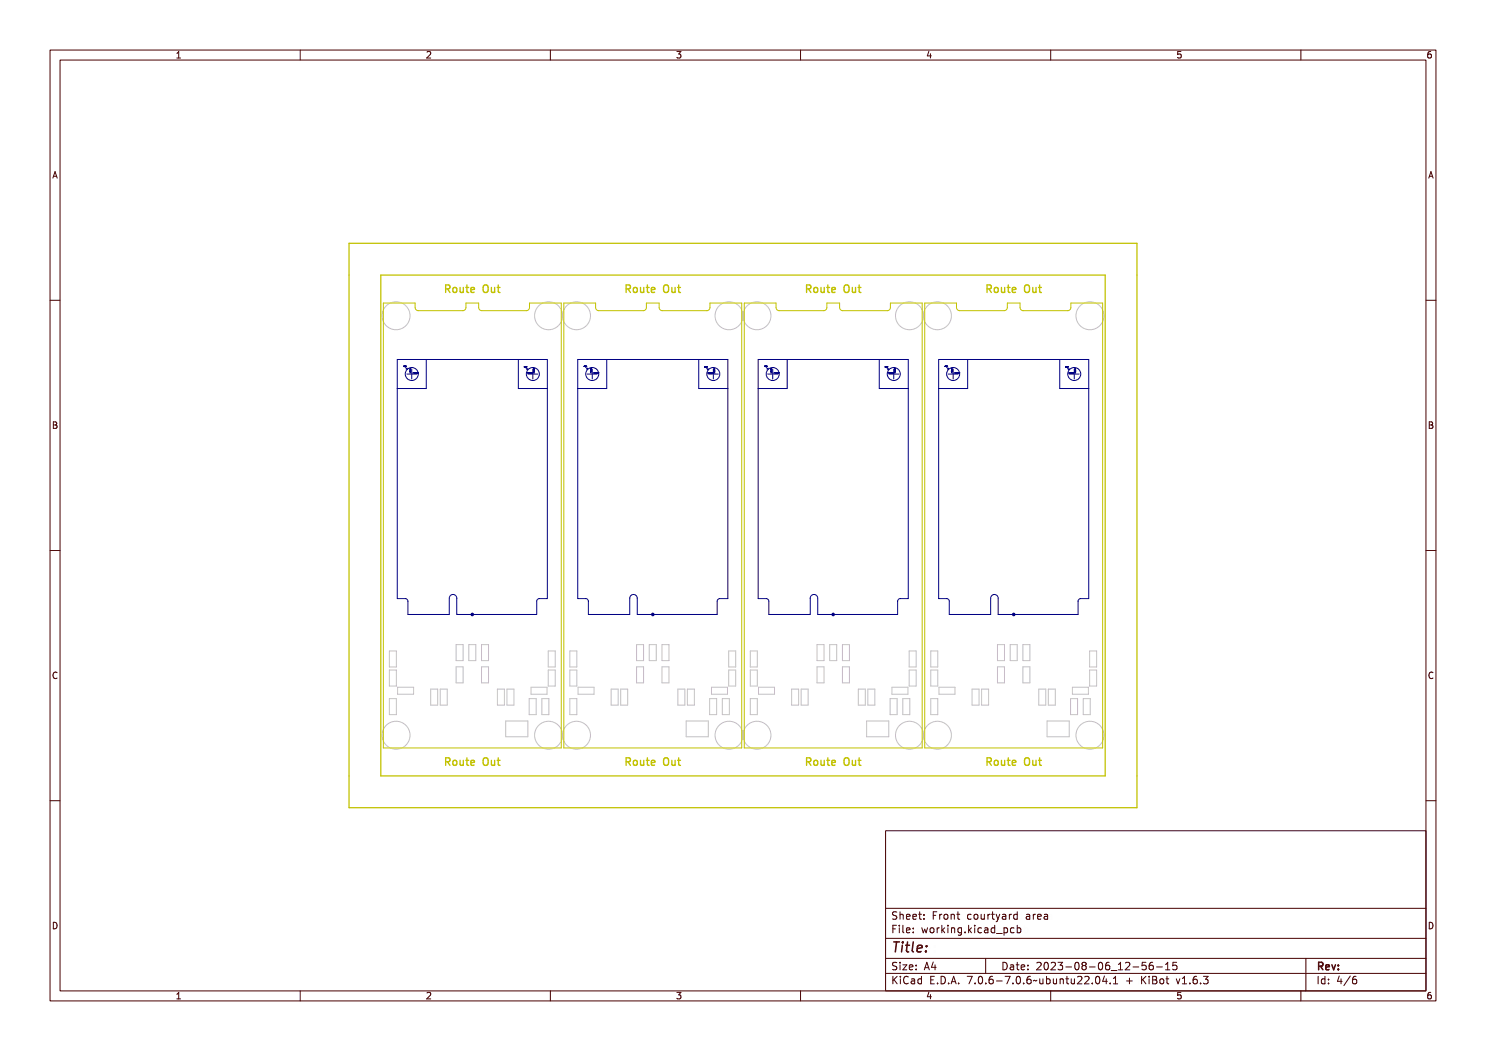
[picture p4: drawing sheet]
<svg xmlns="http://www.w3.org/2000/svg" width="297mm" height="210mm" viewBox="0 0 297 210" stroke-linecap="round" stroke-linejoin="round" font-family="sans-serif">
<defs><g id="words">
<text font-size="2.7" fill="#480000" x="178" y="190.3">Title:</text>
<g font-size="2" fill="#c2c200">
<text x="88.9" y="58.5">Route Out</text>
<text x="125" y="58.5">Route Out</text>
<text x="161.1" y="58.5">Route Out</text>
<text x="197.1" y="58.5">Route Out</text>
<text x="88.9" y="153">Route Out</text>
<text x="125" y="153">Route Out</text>
<text x="161.1" y="153">Route Out</text>
<text x="197.1" y="153">Route Out</text>
</g>
<g font-size="2" fill="#480000">
<text x="178" y="183.7">Sheet: Front courtyard area</text>
<text x="178" y="186.5">File: working.kicad_pcb</text>
<text x="178" y="193.9">Size: A4</text>
<text x="178" y="196.6">KiCad E.D.A. 7.0.6-7.0.6~ubuntu22.04.1 + KiBot v1.6.3</text>
<text x="200" y="193.9">Date: 2023-08-06_12-56-15</text>
<text x="263" y="196.6">Id: 4/6</text>
<text x="263" y="193.9">Rev:</text>
</g>
<g font-size="1.7" fill="#480000">
<text x="35" y="11.7">1</text>
<text x="85" y="11.7">2</text>
<text x="135" y="11.7">3</text>
<text x="185" y="11.7">4</text>
<text x="235" y="11.7">5</text>
<text x="285" y="11.7">6</text>
<text x="10.5" y="35.7">A</text>
<text x="285.5" y="35.7">A</text>
<text x="10.5" y="85.6">B</text>
<text x="285.5" y="85.6">B</text>
<text x="10.5" y="135.7">C</text>
<text x="285.5" y="135.7">C</text>
<text x="10.5" y="185.6">D</text>
<text x="285.5" y="185.6">D</text>
<text x="35" y="199.7">1</text>
<text x="85" y="199.7">2</text>
<text x="135" y="199.7">3</text>
<text x="185" y="199.7">4</text>
<text x="235" y="199.7">5</text>
<text x="285" y="199.7">6</text>
</g>
</g></defs>
<g fill="none" stroke="#c2c2c2" stroke-width=".2">
<path d="M77.8 139.6h1.4v3.2h-1.4zM77.8 133.9h1.4v3.2h-1.4zM77.8 130.1h1.4v3.2h-1.4zM79.5 137.3h3.2v1.4h-3.2zM86.1 137.7h1.4v3.2h-1.4zM88 137.7h1.4v3.2h-1.4zM91.2 128.8h1.4v3.2h-1.4zM91.2 133.2h1.4v3.2h-1.4zM93.7 128.8h1.4v3.2h-1.4zM96.2 128.8h1.4v3.2h-1.4zM96.2 133.2h1.4v3.2h-1.4zM99.4 137.7h1.4v3.2h-1.4z"/>
<path d="M101.3 137.7h1.4v3.2h-1.4zM105.8 139.6h1.4v3.2h-1.4zM106.1 137.3h3.2v1.4h-3.2zM108.3 139.6h1.4v3.2h-1.4zM109.6 130.1h1.4v3.2h-1.4zM109.6 133.9h1.4v3.2h-1.4zM113.9 139.6h1.4v3.2h-1.4zM113.9 133.9h1.4v3.2h-1.4zM113.9 130.1h1.4v3.2h-1.4zM115.5 137.3h3.2v1.4h-3.2zM122.1 137.7h1.4v3.2h-1.4zM124.1 137.7h1.4v3.2h-1.4z"/>
<path d="M127.2 128.8h1.4v3.2h-1.4zM127.2 133.2h1.4v3.2h-1.4zM129.8 128.8h1.4v3.2h-1.4zM132.3 128.8h1.4v3.2h-1.4zM132.3 133.2h1.4v3.2h-1.4zM135.5 137.7h1.4v3.2h-1.4zM137.4 137.7h1.4v3.2h-1.4zM141.8 139.6h1.4v3.2h-1.4zM142.2 137.3h3.2v1.4h-3.2zM144.4 139.6h1.4v3.2h-1.4zM145.6 133.9h1.4v3.2h-1.4zM145.6 130.1h1.4v3.2h-1.4z"/>
<path d="M150 139.6h1.4v3.2h-1.4zM150 130.1h1.4v3.2h-1.4zM150 133.9h1.4v3.2h-1.4zM151.6 137.3h3.2v1.4h-3.2zM158.2 137.7h1.4v3.2h-1.4zM160.1 137.7h1.4v3.2h-1.4zM163.3 128.8h1.4v3.2h-1.4zM163.3 133.2h1.4v3.2h-1.4zM165.8 128.8h1.4v3.2h-1.4zM168.4 128.8h1.4v3.2h-1.4zM168.4 133.2h1.4v3.2h-1.4zM171.6 137.7h1.4v3.2h-1.4z"/>
<path d="M173.5 137.7h1.4v3.2h-1.4zM177.9 139.6h1.4v3.2h-1.4zM178.3 137.3h3.2v1.4h-3.2zM180.4 139.6h1.4v3.2h-1.4zM181.7 133.9h1.4v3.2h-1.4zM181.7 130.1h1.4v3.2h-1.4zM186 139.6h1.4v3.2h-1.4zM186 133.9h1.4v3.2h-1.4zM186 130.1h1.4v3.2h-1.4zM187.7 137.3h3.2v1.4h-3.2zM194.3 137.7h1.4v3.2h-1.4zM196.2 137.7h1.4v3.2h-1.4z"/>
<path d="M199.4 128.8h1.4v3.2h-1.4zM199.4 133.2h1.4v3.2h-1.4zM201.9 128.8h1.4v3.2h-1.4zM204.4 128.8h1.4v3.2h-1.4zM204.4 133.2h1.4v3.2h-1.4zM207.6 137.7h1.4v3.2h-1.4zM209.5 137.7h1.4v3.2h-1.4zM214 139.6h1.4v3.2h-1.4zM214.3 137.3h3.2v1.4h-3.2zM216.5 139.6h1.4v3.2h-1.4zM217.8 133.9h1.4v3.2h-1.4zM217.8 130.1h1.4v3.2h-1.4z"/>
<path d="M101.1 144.1h4.4v3.1h-4.4zM137.1 144.1h4.5v3.1h-4.5zM173.2 144.1h4.4v3.1h-4.4zM209.3 144.1h4.4v3.1h-4.4z"/>
<circle cx="79.2" cy="63.1" r="2.79"/>
<circle cx="109.6" cy="63.1" r="2.79"/>
<circle cx="115.2" cy="63.1" r="2.79"/>
<circle cx="145.7" cy="63.1" r="2.79"/>
<circle cx="151.3" cy="63.1" r="2.79"/>
<circle cx="181.8" cy="63.1" r="2.79"/>
<circle cx="187.4" cy="63.1" r="2.79"/>
<circle cx="217.8" cy="63.1" r="2.79"/>
<circle cx="79.2" cy="146.9" r="2.79"/>
<circle cx="109.6" cy="146.9" r="2.79"/>
<circle cx="115.2" cy="146.9" r="2.79"/>
<circle cx="145.7" cy="146.9" r="2.79"/>
<circle cx="151.3" cy="146.9" r="2.79"/>
<circle cx="181.8" cy="146.9" r="2.79"/>
<circle cx="187.4" cy="146.9" r="2.79"/>
<circle cx="217.8" cy="146.9" r="2.79"/>
</g>
<path d="M76.6 60.6h6.4v.8a.63 .63 0 0 0 .6 .7h8.9a.63 .63 0 0 0 .6-.7v-.8h2.6v.8a.63 .63 0 0 0 .6 .7h8.9a.63 .63 0 0 0 .6-.7v-.8h6.4v88.9h-35.6zM112.7 60.6h6.3v.8a.63 .63 0 0 0 .7 .7h8.9a.63 .63 0 0 0 .6-.7v-.8h2.5v.8a.63 .63 0 0 0 .7 .7h8.9a.63 .63 0 0 0 .6-.7v-.8h6.3v88.9h-35.5zM148.8 60.6h6.3v.8a.63 .63 0 0 0 .6 .7h8.9a.63 .63 0 0 0 .7-.7v-.8h2.5v.8a.63 .63 0 0 0 .6 .7h8.9a.63 .63 0 0 0 .7-.7v-.8h6.3v88.9h-35.5zM184.8 60.6h6.4v.8a.64 .64 0 0 0 .6 .7h8.9a.63 .63 0 0 0 .6-.7v-.8h2.6v.8a.64 .64 0 0 0 .6 .7h8.9a.63 .63 0 0 0 .6-.7v-.8h6.4v88.9h-35.6z" fill="none" stroke="#c2c200" stroke-width=".2"/>
<path d="M69.8 48.6h157.4v112.8h-157.4zM76.1 55h144.8v100h-144.8z" fill="none" stroke="#c2c200" stroke-width=".25"/>
<g fill="none" stroke="#c2c200" stroke-width=".27">
<path d="M89.1 57a.74 .74 0 0 1 .9 .3v.3l-.3 .2 .5 .7h-.3l-.2-.5-.2-.1h-.2v.6h-.2zM89.3 57.2h.2a.26 .26 0 0 1 .3 .3 .26 .26 0 0 1-.3 .2h-.2zM90.6 57.7v-.1a.4 .4 0 0 1 .4 .4 .4 .4 0 0 1-.4 .4l-.1-.3zM91.6 57.4h.1l.1 .8 .2 .2 .2-.2v-.8h.2v1.1h-.2v-.1a.36 .36 0 0 1-.4 .1 .36 .36 0 0 1-.2-.4zM93 57.1h.2v.3h.4v.2h-.4v.7l.4 .1v.1h-.4l-.2-.2v-.7h-.3v-.2h.3zM94.1 57.5a.49 .49 0 0 1 .6-.1 .49 .49 0 0 1 .2 .6h-.8a.42 .42 0 0 0 .3 .4 .42 .42 0 0 0 .4-.1 .48 .48 0 0 1-.4 .3 .48 .48 0 0 1-.4-.3zM94.2 57.6h.3l.2 .3h-.6zM96.6 57.1a.54 .54 0 0 1 .6 .1 .54 .54 0 0 1 .1 .6 .54 .54 0 0 1-.5 .7 .54 .54 0 0 1-.5-.7zM96.7 57.2a.57 .57 0 0 1 .4 .9l-.1 .2a.57 .57 0 0 1-.4-.9zM97.6 57.4h.2v.8l.2 .2 .3-.2v-.8h.2v1.1h-.2v-.1a.36 .36 0 0 1-.5 .1 .36 .36 0 0 1-.2-.4zM99.1 57.1h.2v.3h.4v.2h-.4v.7l.4 .1v.1h-.4l-.2-.2v-.7h-.3v-.2h.3zM125.2 57a.74 .74 0 0 1 .8 .3v.3l-.2 .2 .4 .7h-.2l-.2-.5-.3-.1h-.1v.6h-.2z"/>
<path d="M125.4 57.2h.2a.26 .26 0 0 1 .3 .3 .26 .26 0 0 1-.3 .2h-.2zM126.6 57.7l.1-.1a.4 .4 0 0 1 .4 .4 .4 .4 0 0 1-.4 .4l-.1-.3zM127.6 57.4h.2v.8l.2 .2 .3-.2v-.8h.2v1.1h-.2v-.1a.36 .36 0 0 1-.5 .1 .36 .36 0 0 1-.2-.4zM129.1 57.1h.2v.3h.4v.2h-.4v.7l.4 .1v.1h-.4l-.2-.2v-.7h-.3v-.2h.3zM130.1 57.5a.49 .49 0 0 1 .6-.1 .49 .49 0 0 1 .3 .6h-.8a.42 .42 0 0 0 .2 .4 .42 .42 0 0 0 .5-.1 .48 .48 0 0 1-.4 .3 .48 .48 0 0 1-.5-.3zM130.3 57.6h.3l.2 .3h-.6zM132.6 57.1a.54 .54 0 0 1 .6 .1 .54 .54 0 0 1 .2 .6 .54 .54 0 0 1-.5 .7 .54 .54 0 0 1-.5-.7zM132.8 57.2a.57 .57 0 0 1 .3 .9l-.1 .2a.57 .57 0 0 1-.4-.9zM133.7 57.4h.2v.8l.2 .2 .2-.2 .1-.8h.1v1.1h-.1v-.1a.36 .36 0 0 1-.5 .1 .36 .36 0 0 1-.2-.4zM135.1 57.1h.2v.3h.4v.2h-.4v.7l.4 .1v.1h-.4l-.1-.2-.1-.7h-.3v-.2h.3zM161.2 57a.74 .74 0 0 1 .9 .3v.3l-.3 .2 .5 .7h-.2l-.3-.5-.2-.1h-.2v.6h-.2zM161.4 57.2h.2a.26 .26 0 0 1 .3 .3 .26 .26 0 0 1-.3 .2h-.2z"/>
<path d="M162.7 57.7l.1-.1a.4 .4 0 0 1 .4 .4 .4 .4 0 0 1-.4 .4l-.2-.3zM163.7 57.4h.2v.8l.2 .2 .2-.2 .1-.8h.1v1.1h-.1v-.1a.36 .36 0 0 1-.5 .1 .36 .36 0 0 1-.2-.4zM165.1 57.1h.2v.3h.4v.2h-.4v.7l.4 .1v.1h-.4l-.1-.2-.1-.7h-.3v-.2h.3zM166.2 57.5a.49 .49 0 0 1 .6-.1 .49 .49 0 0 1 .2 .6h-.8a.42 .42 0 0 0 .3 .4 .42 .42 0 0 0 .5-.1 .48 .48 0 0 1-.5 .3 .48 .48 0 0 1-.4-.3zM166.3 57.6h.4l.1 .3h-.6zM168.7 57.1a.54 .54 0 0 1 .6 .1 .54 .54 0 0 1 .2 .6 .54 .54 0 0 1-.5 .7 .54 .54 0 0 1-.5-.7zM168.8 57.2a.57 .57 0 0 1 .4 .9l-.1 .2a.57 .57 0 0 1-.4-.9zM169.8 57.4h.1l.1 .8 .2 .2 .2-.2v-.8h.2v1.1h-.2v-.1a.36 .36 0 0 1-.4 .1 .36 .36 0 0 1-.2-.4zM171.2 57.1h.2v.3h.4v.2h-.4v.7l.4 .1v.1h-.4l-.2-.2v-.7h-.3v-.2h.3zM197.3 57a.74 .74 0 0 1 .9 .3v.3l-.3 .2 .5 .7h-.3l-.2-.5-.2-.1h-.2v.6h-.2zM197.5 57.2h.2a.26 .26 0 0 1 .3 .3 .26 .26 0 0 1-.3 .2h-.2zM198.8 57.7v-.1a.4 .4 0 0 1 .4 .4 .4 .4 0 0 1-.4 .4l-.1-.3z"/>
<path d="M199.8 57.4h.1l.1 .8 .2 .2 .2-.2v-.8h.2v1.1h-.2v-.1a.36 .36 0 0 1-.4 .1 .36 .36 0 0 1-.2-.4zM201.2 57.1h.2v.3h.4v.2h-.4v.7l.4 .1v.1h-.4l-.2-.2v-.7h-.3v-.2h.3zM202.3 57.5a.49 .49 0 0 1 .6-.1 .49 .49 0 0 1 .2 .6h-.8a.42 .42 0 0 0 .3 .4 .42 .42 0 0 0 .4-.1 .48 .48 0 0 1-.4 .3 .48 .48 0 0 1-.4-.3zM202.4 57.6h.3l.2 .3h-.6zM204.8 57.1a.54 .54 0 0 1 .6 .1 .54 .54 0 0 1 .1 .6 .54 .54 0 0 1-.5 .7 .54 .54 0 0 1-.5-.7zM204.9 57.2a.57 .57 0 0 1 .4 .9l-.1 .2a.57 .57 0 0 1-.4-.9zM205.8 57.4h.2v.8l.2 .2 .3-.2v-.8h.2v1.1h-.2v-.1a.36 .36 0 0 1-.5 .1 .36 .36 0 0 1-.2-.4zM207.3 57.1h.2v.3h.4v.2h-.4v.7l.4 .1v.1h-.4l-.2-.2v-.7h-.3v-.2h.3zM89.1 151.5a.74 .74 0 0 1 .9 .3v.3l-.3 .2 .5 .7h-.3l-.2-.5-.2-.1h-.2v.6h-.2zM89.3 151.7h.2a.26 .26 0 0 1 .3 .3 .26 .26 0 0 1-.3 .2h-.2zM90.6 152.1a.4 .4 0 0 1 .4 .4 .4 .4 0 0 1-.4 .4l-.1-.3zM91.6 151.9h.1l.1 .8 .2 .2 .2-.2v-.8h.2v1.1h-.2v-.2a.36 .36 0 0 1-.4 .2 .36 .36 0 0 1-.2-.4z"/>
<path d="M93 151.6h.2v.3h.4v.1h-.4v.7l.4 .2v.1h-.4l-.2-.2v-.8h-.3v-.1h.3zM94.1 152a.49 .49 0 0 1 .6-.1 .49 .49 0 0 1 .2 .6h-.8a.42 .42 0 0 0 .3 .4 .42 .42 0 0 0 .4-.1 .48 .48 0 0 1-.4 .2 .48 .48 0 0 1-.4-.2zM94.2 152.1l.3-.1 .2 .4h-.6zM96.6 151.6a.54 .54 0 0 1 .6 .1 .54 .54 0 0 1 .1 .6 .54 .54 0 0 1-.5 .7 .54 .54 0 0 1-.5-.7zM96.7 151.7a.57 .57 0 0 1 .4 .9l-.1 .2a.57 .57 0 0 1-.4-.9zM97.6 151.9h.2v.8l.2 .2 .3-.2v-.8h.2v1.1h-.2v-.2a.36 .36 0 0 1-.5 .2 .36 .36 0 0 1-.2-.4zM99.1 151.6h.2v.3h.4v.1h-.4v.7l.4 .2v.1h-.4l-.2-.2v-.8h-.3v-.1h.3zM125.2 151.5a.74 .74 0 0 1 .8 .3v.3l-.2 .2 .4 .7h-.2l-.2-.5-.3-.1h-.1v.6h-.2zM125.4 151.7h.2a.26 .26 0 0 1 .3 .3 .26 .26 0 0 1-.3 .2h-.2zM126.6 152.1h.1a.4 .4 0 0 1 .4 .4 .4 .4 0 0 1-.4 .4l-.1-.3zM127.6 151.9h.2v.8l.2 .2 .3-.2v-.8h.2v1.1h-.2v-.2a.36 .36 0 0 1-.5 .2 .36 .36 0 0 1-.2-.4zM129.1 151.6h.2v.3h.4v.1h-.4v.7l.4 .2v.1h-.4l-.2-.2v-.8h-.3v-.1h.3z"/>
<path d="M130.1 152a.49 .49 0 0 1 .6-.1 .49 .49 0 0 1 .3 .6h-.8a.42 .42 0 0 0 .2 .4 .42 .42 0 0 0 .5-.1 .48 .48 0 0 1-.4 .2 .48 .48 0 0 1-.5-.2zM130.3 152.1l.3-.1 .2 .4h-.6zM132.6 151.6a.54 .54 0 0 1 .6 .1 .54 .54 0 0 1 .2 .6 .54 .54 0 0 1-.5 .7 .54 .54 0 0 1-.5-.7zM132.8 151.7a.57 .57 0 0 1 .3 .9l-.1 .2a.57 .57 0 0 1-.4-.9zM133.7 151.9h.2v.8l.2 .2 .2-.2 .1-.8h.1v1.1h-.1v-.2a.36 .36 0 0 1-.5 .2 .36 .36 0 0 1-.2-.4zM135.1 151.6h.2v.3h.4v.1h-.4v.7l.4 .2v.1h-.4l-.1-.2-.1-.8h-.3v-.1h.3zM161.2 151.5a.74 .74 0 0 1 .9 .3v.3l-.3 .2 .5 .7h-.2l-.3-.5-.2-.1h-.2v.6h-.2zM161.4 151.7h.2a.26 .26 0 0 1 .3 .3 .26 .26 0 0 1-.3 .2h-.2zM162.7 152.1h.1a.4 .4 0 0 1 .4 .4 .4 .4 0 0 1-.4 .4l-.2-.3zM163.7 151.9h.2v.8l.2 .2 .2-.2 .1-.8h.1v1.1h-.1v-.2a.36 .36 0 0 1-.5 .2 .36 .36 0 0 1-.2-.4zM165.1 151.6h.2v.3h.4v.1h-.4v.7l.4 .2v.1h-.4l-.1-.2-.1-.8h-.3v-.1h.3zM166.2 152a.49 .49 0 0 1 .6-.1 .49 .49 0 0 1 .2 .6h-.8a.42 .42 0 0 0 .3 .4 .42 .42 0 0 0 .5-.1 .48 .48 0 0 1-.5 .2 .48 .48 0 0 1-.4-.2z"/>
<path d="M166.3 152.1l.4-.1 .1 .4h-.6zM168.7 151.6a.54 .54 0 0 1 .6 .1 .54 .54 0 0 1 .2 .6 .54 .54 0 0 1-.5 .7 .54 .54 0 0 1-.5-.7zM168.8 151.7a.57 .57 0 0 1 .4 .9l-.1 .2a.57 .57 0 0 1-.4-.9zM169.8 151.9h.1l.1 .8 .2 .2 .2-.2v-.8h.2v1.1h-.2v-.2a.36 .36 0 0 1-.4 .2 .36 .36 0 0 1-.2-.4zM171.2 151.6h.2v.3h.4v.1h-.4v.7l.4 .2v.1h-.4l-.2-.2v-.8h-.3v-.1h.3zM197.3 151.5a.74 .74 0 0 1 .9 .3v.3l-.3 .2 .5 .7h-.3l-.2-.5-.2-.1h-.2v.6h-.2zM197.5 151.7h.2a.26 .26 0 0 1 .3 .3 .26 .26 0 0 1-.3 .2h-.2zM198.8 152.1a.4 .4 0 0 1 .4 .4 .4 .4 0 0 1-.4 .4l-.1-.3zM199.8 151.9h.1l.1 .8 .2 .2 .2-.2v-.8h.2v1.1h-.2v-.2a.36 .36 0 0 1-.4 .2 .36 .36 0 0 1-.2-.4zM201.2 151.6h.2v.3h.4v.1h-.4v.7l.4 .2v.1h-.4l-.2-.2v-.8h-.3v-.1h.3zM202.3 152a.49 .49 0 0 1 .6-.1 .49 .49 0 0 1 .2 .6h-.8a.42 .42 0 0 0 .3 .4 .42 .42 0 0 0 .4-.1 .48 .48 0 0 1-.4 .2 .48 .48 0 0 1-.4-.2zM202.4 152.1l.3-.1 .2 .4h-.6z"/>
<path d="M204.8 151.6a.54 .54 0 0 1 .6 .1 .54 .54 0 0 1 .1 .6 .54 .54 0 0 1-.5 .7 .54 .54 0 0 1-.5-.7zM204.9 151.7a.57 .57 0 0 1 .4 .9l-.1 .2a.57 .57 0 0 1-.4-.9zM205.8 151.9h.2v.8l.2 .2 .3-.2v-.8h.2v1.1h-.2v-.2a.36 .36 0 0 1-.5 .2 .36 .36 0 0 1-.2-.4zM207.3 151.6h.2v.3h.4v.1h-.4v.7l.4 .2v.1h-.4l-.2-.2v-.8h-.3v-.1h.3z"/>
<circle cx="90.7" cy="57.9" r=".53"/>
<circle cx="126.8" cy="57.9" r=".53"/>
<circle cx="162.9" cy="57.9" r=".53"/>
<circle cx="198.9" cy="57.9" r=".53"/>
<circle cx="90.7" cy="152.4" r=".53"/>
<circle cx="126.8" cy="152.4" r=".53"/>
<circle cx="162.9" cy="152.4" r=".53"/>
<circle cx="198.9" cy="152.4" r=".53"/>
</g>
<g fill="none" stroke="#000084" stroke-width=".2">
<path d="M79.4 71.8h30v47.8h-1.7l-.4 .3v2.9h-16v-3.3a.75 .75 0 0 0-.8-.7 .75 .75 0 0 0-.7 .7v3.3h-8.3v-2.9l-.5-.3h-1.6zM80.7 73.2h.1M80.8 73.2h.1M80.8 73.2h-.1M80.9 73.2h.1M81 73.2h.1M81 73.4l.4 .4M81.1 73.2h.1M81.2 73.8h.2M81.2 73.2h-.1M81.2 73.2h.1M81.3 74.7h2"/>
<path d="M81.4 73.6v.2M81.9 74.3h.2M81.9 74h.2M81.9 74.3l.1 .1M81.9 74.2h.1M81.9 74h.1M82 74.2h.1M82 74.2h-.1M82 74.4h.1M82 74h.1M82 74.4l.1 .1zM82 74.1h.1z"/>
<path d="M82 74.3h.1zM82 74v.1M82 73.9h.1M82 73.6l.1 .1M82 73.8v.1M82 73.8h.1M82 73.6h.1M82 73.9l.1 .1zM82 73.8l.1 .1zM82 74.2l.1 .1M82 73.7h.1M82 74.4v.1"/>
<path d="M82 74.6h.1M82.1 74.1h.1M82.1 74.2h.1M82.1 74v.1M82.1 74.2v.2M82.3 73.7v2M82.6 74.5h.1M82.5 74.5h.1M82.6 74.5v.1M82.7 74.5v.1zM82.7 74.5h.1M82.7 74.4l.1 .1"/>
<path d="M82.7 74.5l.1 .1zM82.8 74.5v.1M82.8 74.5h.1M82.8 74.6h.1M82.9 74.5h.1M82.9 74.4h.1M82.9 74.6h.1M82.9 74.4v.1M83 74.6h.1M83 74.5v.1zM83 74.5h.1M83.1 74.4h.1"/>
<path d="M83.1 74.6h.1M83.1 74.5v.1zM83.1 74.5h.1M83.1 74.5v.1M83.2 74.6h.1M83.2 74.5l.1 .1zM83.2 74.5h.1M83.2 74.4v.1M83.2 74.5v.1M83.3 74.5l.1 .1zM83.3 74.5v.1M83.3 74.5h.1"/>
<path d="M83.4 74.5h.1M83.4 74.5v.1M83.5 74.5h.1M83.5 74.5v.1M83.6 74.5l-.1 .1M83.6 74.5h.1M83.6 74.5v.1M85.2 71.8v5.8h-5.8M103.6 71.8v5.8h5.8M104.8 73.3h.1M104.9 73.3h.1M104.9 73.2h.1"/>
<path d="M104.9 73.2v.1M105 73.3h.1M105 73.2v.1M105.1 73.3h.1M105.1 73.5l.4 .4M105.2 73.3h.1M105.3 73.3h.1M105.3 73.9h.2M105.4 74.5h.1M105.3 74.5h.1M105.4 74.5v.1M105.5 74.5v.1z"/>
<path d="M105.5 73.7v.2M105.5 74.5h.1M105.5 74.7h2M105.5 74.4l.1 .1M105.5 74.5l.1 .1zM105.6 74.5v.1M105.6 74.5h.1M105.6 74.6h.1M105.7 74.5h.1M105.7 74.4h-.1M105.7 74.4h.1M105.7 74.6h.1"/>
<path d="M105.7 74.4v.1M105.7 74.5v.1M105.8 74.6h.1M105.8 74.5v.1zM105.8 74.5h.1M105.9 74.4h-.1M105.9 74.6h.1M105.9 74.4h.1M105.9 74.5v.1zM105.9 74.4v.1M105.9 74.5h.1M105.9 74.5v.1"/>
<path d="M106 74.5l.1 .1zM106 74.5h.1M106 74.6h.1M106 74.4v.1M106 74.5v.1M106.1 74.5l.1 .1zM106.1 74.5v.1M106.2 74.5h.1M106.2 74.5v.1M106.2 74.5h-.1M106.3 74.5v.1M106.3 74.5h.1"/>
<path d="M106.4 74.5h-.1M106.4 74.5h.1M106.4 74.5v.1M106.5 73.7v2M106.6 74.2h.1M106.7 74.2h.1M106.7 74.2h-.1M106.7 74.4h.1M106.7 74.4l.1 .1zM106.7 74.1h.1zM106.7 74.3h.1zM106.7 74.5h.1"/>
<path d="M106.7 74v.1M106.7 73.9h.1M106.7 73.8v.1M106.7 73.6v.1M106.7 73.7h.1M106.7 73.8h.1M106.7 73.9l.1 .1zM106.7 73.8l.1 .1zM106.7 74.2l.1 .1M106.7 74.4v.1M106.8 74.2h.1M106.8 74.1h.1"/>
<path d="M106.8 74v.1M106.8 74.2v.2M106.8 74.3l-.1 .1M106.8 74h-.1M106.8 73.9h-.1M106.8 73.8h-.1M106.8 73.6l-.1 .1M106.8 73.7h-.1M115.5 71.8h30v47.8h-1.7l-.4 .3-.1 2.9h-15.9v-3.3a.75 .75 0 0 0-.8-.7 .75 .75 0 0 0-.7 .7v3.3h-8.3l-.1-2.9-.4-.3h-1.6zM116.8 73.2h.1M116.8 73.2h-.1M116.9 73.2h.1"/>
<path d="M116.9 73.2h-.1M117 73.2h.1M117.1 73.2h.1M117 73.4l.4 .4M117.2 73.2h.1M117.2 73.8h.2M117.3 73.2h.1M117.4 74.7h2M117.4 73.6v.2M118 74.3h.2M118 74h.2M118 74.3v.1"/>
<path d="M118 74.2h.1M118 74h.1M118 74l.1 .1M118 74.4l.2 .1zM118 74.1h.2zM118 74.3h.2zM118 74.4h.1M118.1 74.2h.1M118.1 73.9h.1M118.1 73.6v.1M118.1 73.8v.1M118.1 73.7h.1"/>
<path d="M118.1 73.8h.1M118.1 73.9l.1 .1zM118.1 73.8l.1 .1zM118.1 74.2l.1 .1M118.1 73.6h.1M118.1 74.4v.1M118.1 74.6h.1M118.1 74.1h.1M118.2 74v.1M118.2 74.2v.2M118.4 73.7v2M118.6 74.5h.1"/>
<path d="M118.7 74.5v.1M118.7 74.5l.1 .1zM118.7 74.5h.1M118.8 74.4l.1 .1M118.8 74.5l.1 .1zM118.8 74.5v.1M118.9 74.5h.1M118.9 74.5v.1M118.9 74.4h.1M118.9 74.6h.1M119 74.4h.1M119 74.4v.1"/>
<path d="M119 74.5h.1M119 74.6h.1M119.1 74.5v.1zM119.1 74.5h.1M119.1 74.4h.1M119.1 74.6h.1M119.1 74.5l.1 .1zM119.2 74.5h.1M119.2 74.5v.1M119.2 74.6h.1M119.2 74.5l.1 .1zM119.3 74.5h.1"/>
<path d="M119.3 74.6h.1M119.3 74.5h-.1M119.3 74.4l-.1 .1M119.3 74.5v.1M119.4 74.5v.1zM119.4 74.5v.1M119.4 74.5h.1M119.5 74.5h.1M119.5 74.5v.1M119.6 74.5v.1M119.6 74.5h.1M119.7 74.5h.1"/>
<path d="M119.7 74.5v.1M121.3 71.8v5.8h-5.8M139.7 71.8v5.8h5.8M140.9 73.3h.1M141 73.2h.1M141 73.2v.1M141 73.3h.1M141 73.3h-.1M141.1 73.3h-.1M141.1 73.3h.1M141.1 73.2h.1M141.2 73.3h.1"/>
<path d="M141.1 73.5l.4 .4M141.3 73.3h.1M141.3 73.9h.2M141.4 73.3h.1M141.4 74.5h.1M141.5 74.5v.1M141.5 73.7v.2M141.5 74.5l.1 .1zM141.5 74.5h.1M141.6 74.7h2M141.6 74.4l.1 .1M141.6 74.5l.1 .1z"/>
<path d="M141.6 74.5v.1M141.7 74.5h.1M141.7 74.5v.1M141.7 74.4h.1M141.7 74.6h.1M141.8 74.4h.1M141.8 74.5h.1M141.8 74.6h.1M141.8 74.4v.1M141.8 74.5v.1M141.9 74.5v.1zM141.9 74.5h.1"/>
<path d="M141.9 74.6h.1M141.9 74.4h.1M141.9 74.5l.1 .1zM142 74.5h.1M142 74.6h.1M142 74.5l.1 .1zM142.1 74.5h.1M142.1 74.6h.1M142.1 74.4l-.1 .1M142.1 74.5v.1M142.2 74.5v.1zM142.2 74.5v.1"/>
<path d="M142.2 74.5h.1M142.3 74.5h-.1M142.3 74.5h.1M142.3 74.5v.1M142.4 74.5v.1M142.4 74.5h.1M142.5 74.5h.1M142.5 74.5v.1M142.6 73.7v2M142.7 74.2h.1M142.7 74.4h.1M142.7 74.4l.2 .1z"/>
<path d="M142.7 74.1h.2zM142.7 74.3h.2zM142.7 74.5h.2M142.7 74l.1 .1M142.8 73.9h.1M142.8 73.6v.1M142.8 73.8v.1M142.8 73.7h.1M142.8 73.8h.1M142.8 73.9l.1 .1zM142.8 73.8l.1 .1zM142.8 74.2l.1 .1"/>
<path d="M142.8 73.6h.1M142.8 74.4v.1M142.8 74.5h.1M142.8 74.1h.1M142.8 74.2h.1M142.9 74.3l-.2 .1M142.9 74h-.2M142.9 74v.1M142.9 74.2v.2M151.5 71.8h30v47.8h-1.6l-.4 .3-.1 2.9h-16v-3.3a.75 .75 0 0 0-.7-.7 .75 .75 0 0 0-.8 .7v3.3h-8.2l-.1-2.9-.4-.3h-1.7zM152.8 73.2h.1M152.8 73.2h.2"/>
<path d="M152.9 73.2h.1M152.9 73.2h-.1M153 73.2h.1M153 73.2h-.1M153.1 73.2h.1M153.1 73.4l.4 .4M153.2 73.2h.1M153.3 73.2h-.1M153.3 73.2h.1M153.3 73.8h.2M153.4 74.7h2M153.5 73.6v.2"/>
<path d="M154.1 74.3h.1M154.1 74h.1M154.1 74.3v.1M154.1 74.2h.1M154.1 74.4l.1 .1zM154.1 74.1h.1zM154.1 74.3h.1zM154.1 74.4h.1M154.1 74v.1M154.1 74.2l.1 .1M154.1 73.9h.1M154.1 73.6v.1"/>
<path d="M154.1 73.8v.1M154.1 73.7h.1M154.1 73.8h.1M154.1 73.6h.1M154.1 73.9l.1 .1zM154.1 73.8l.1 .1zM154.2 74.4v.1M154.2 74.6h.1M154.2 74.1h.1M154.2 74.2h.1M154.2 74v.1M154.2 74.2v.2"/>
<path d="M154.4 73.7v2M154.7 74.5h.1M154.7 74.5v.1M154.8 74.5v.1zM154.8 74.5h.1M154.9 74.4v.1M154.9 74.5v.1zM154.9 74.5v.1M155 74.5h.1M155 74.5v.1M155 74.4v.1M155 74.6h.1"/>
<path d="M155 74.4h.1M155.1 74.5h.1M155.1 74.6h.1M155.1 74.5v.1zM155.2 74.5h.1M155.2 74.4h.1M155.2 74.6h.1M155.2 74.5l.1 .1zM155.2 74.5v.1M155.3 74.5h.1M155.3 74.6h.1M155.3 74.5l.1 .1z"/>
<path d="M155.4 74.5h.1M155.4 74.6h.1M155.4 74.4l-.1 .1M155.4 74.5v.1M155.4 74.5l.1 .1zM155.5 74.5h.1M155.5 74.5h-.1M155.5 74.5v.1M155.6 74.5h.1M155.6 74.5v.1M155.7 74.5h.1M155.7 74.5v.1"/>
<path d="M157.3 71.8v5.8h-5.8M175.7 71.8v5.8h5.8M176.9 73.3h.1M177 73.3h.1M176.9 73.3h.2M177 73.3h-.1M177 73.2h.1M177.1 73.3h.1M177.1 73.3h-.1M177.2 73.3h.1M177.2 73.3h-.1M177.2 73.2h.1"/>
<path d="M177.2 73.5l.4 .4M177.3 73.3h.1M177.4 73.3h.1M177.4 73.9h.2M177.5 74.5h.1M177.5 74.5v.1M177.6 74.5v.1zM177.6 73.7v.2M177.6 74.5h.1M177.6 74.7h2M177.7 74.4v.1M177.7 74.5v.1z"/>
<path d="M177.7 74.5v.1M177.8 74.5h.1M177.8 74.5v.1M177.8 74.4h.1M177.8 74.6h.1M177.8 74.4l.1 .1M177.9 74.5h.1M177.9 74.6h.1M177.9 74.5v.1zM178 74.5h.1M178 74.4h.1M178 74.6h.1"/>
<path d="M178 74.5l.1 .1zM178 74.5v.1M178.1 74.6h.1M178.1 74.5l.1 .1zM178.1 74.5h.1M178.2 74.5h.1M178.2 74.6h.1M178.2 74.4l-.1 .1M178.2 74.5v.1M178.2 74.5l.1 .1zM178.3 74.5h.1M178.3 74.5v.1"/>
<path d="M178.3 74.5h-.1M178.3 74.5l.1 .1M178.4 74.5v.1M178.4 74.5h.1M178.5 74.5h.1M178.5 74.5v.1M178.6 73.7v2M178.8 74.3h.1M178.8 74h.1M178.8 74.3v.1M178.8 74.2h.1M178.8 74.4h.1"/>
<path d="M178.8 74.4l.1 .1zM178.8 74.1h.1zM178.8 74.3h.1zM178.8 74.5h.1M178.8 74v.1M178.8 73.9h.1M178.8 73.6l.1 .1M178.8 73.8v.1M178.8 73.8h.1M178.8 73.6h.1M178.8 73.9l.1 .1zM178.8 73.8l.1 .1z"/>
<path d="M178.8 74.2l.1 .1M178.8 73.7h.1M178.9 74.4v.1M178.9 74.1h.1M178.9 74.2h.1M178.9 74v.1M178.9 74.2v.2M187.6 71.8h30v47.8h-1.6l-.5 .3v2.9h-16v-3.3a.75 .75 0 0 0-.7-.7 .75 .75 0 0 0-.8 .7v3.3h-8.3v-2.9l-.4-.3h-1.7zM188.9 73.2h.1M189 73.2h.1M189.1 73.2h.1M189.2 73.2h-.1"/>
<path d="M189.2 73.2h.1M189.2 73.4l.4 .4M189.3 73.2h.1M189.4 73.2h.1M189.4 73.8h.2M189.5 74.7h2M189.6 73.6v.2M190.2 74.2h.1M190.2 74.4h.1M190.2 74.4l.1 .1zM190.2 74.1h.1zM190.2 74.3h.1z"/>
<path d="M190.2 74v.1M190.2 74.2l.1 .1M190.2 73.7h.1M190.2 73.8l.1 .1M190.2 73.9h.1M190.2 73.6v.1M190.2 73.9l.1 .1zM190.2 73.8l.1 .1zM190.2 73.8h.1M190.2 73.6h.1M190.2 74.4v.1M190.2 74.6h.1"/>
<path d="M190.3 74.1h.1M190.3 74.2h.1M190.3 74.3l-.1 .1M190.3 74h-.1M190.3 74v.1M190.3 74.2v.2M190.5 73.7v2M190.8 74.5h.1M190.7 74.5h.1M190.8 74.5v.1M190.9 74.5v.1zM190.9 74.5h.1"/>
<path d="M190.9 74.4l.1 .1M191 74.5v.1zM191 74.5v.1M191 74.5h.1M191 74.4v.1M191 74.6h.1M191.1 74.4h-.1M191.1 74.5h-.1M191.1 74.5h.1M191.1 74.4h.1M191.1 74.6h.1M191.1 74.4v.1"/>
<path d="M191.1 74.5v.1M191.2 74.6h.1M191.2 74.5v.1zM191.2 74.5v.1M191.2 74.5h.1M191.2 74.4v.1M191.3 74.4h.1M191.3 74.6h.1M191.3 74.5v.1zM191.3 74.4v.1M191.3 74.5h.1M191.3 74.5v.1"/>
<path d="M191.4 74.5l.1 .1zM191.4 74.5h.1M191.4 74.6h.1M191.4 74.4v.1M191.4 74.5v.1M191.5 74.5l.1 .1zM191.5 74.5v.1M191.5 74.5h.1M191.6 74.5h.1M191.6 74.5v.1M191.6 74.5h-.1M191.7 74.5v.1"/>
<path d="M191.7 74.5h.1M191.8 74.5h-.1M191.8 74.5h.1M191.8 74.5v.1M193.4 71.8v5.8h-5.8M211.8 71.8v5.8h5.8M213 73.3h.1M213.1 73.3h.1M213.1 73.2h.1M213.2 73.3h.1M213.3 73.3h.1M213.2 73.2h.1"/>
<path d="M213.2 73.2v.1M213.3 73.3h-.1M213.3 73.5l.4 .4M213.4 73.3h.1M213.5 73.3h.1M213.5 73.9h.2M213.6 74.5h.1M213.5 74.5h.1M213.6 74.5v.1M213.7 73.7v.2M213.7 74.5v.1zM213.7 74.5h.1"/>
<path d="M213.7 74.7h2M213.7 74.4l.1 .1M213.8 74.5v.1zM213.8 74.5v.1M213.8 74.5h.1M213.9 74.5h.1M213.9 74.4h.1M213.9 74.6h.1M214 74.6h.1M214 74.5v.1zM214 74.5h.1M214.1 74.6h.1"/>
<path d="M214.1 74.4h.1M214.1 74.5v.1zM214.1 74.5h.1M214.1 74.5v.1M214.2 74.6h.1M214.2 74.5h.1M214.2 74.5l.1 .1zM214.2 74.4v.1M214.2 74.5v.1M214.3 74.5l.1 .1zM214.3 74.5h.1M214.4 74.5h.1"/>
<path d="M214.4 74.5v.1M214.4 74.5h-.1M214.4 74.5l-.1 .1M214.5 74.5v.1M214.5 74.5h.1M214.6 74.5h.1M214.6 74.5v.1M214.7 73.7v2M214.8 74.3h.2M214.8 74h.2M214.8 74.3l.1 .1M214.8 74.2h.1"/>
<path d="M214.8 74h.1M214.9 74.2h.1M214.9 74.2h-.1M214.9 74v.1M214.9 74.4l.1 .1zM214.9 74.1h.1zM214.9 74.3h.1zM214.9 74.5h.1M214.9 74.4h.1M214.9 73.9h.1M214.9 73.6v.1M214.9 73.8v.1"/>
<path d="M214.9 73.7h.1M214.9 73.8h.1M214.9 73.6h.1M214.9 73.9l.1 .1zM214.9 73.8l.1 .1zM214.9 74.2l.1 .1M214.9 74.4v.1M215 74.1h.1M215 74.2h.1M215 74v.1M215 74.2v.2M94.4 122.5v.5"/>
<path d="M130.5 122.5v.5M166.5 122.5v.5M202.6 122.5v.5"/>
<circle cx="80.7" cy="73.2" r=".03"/>
<circle cx="80.9" cy="73.2" r=".02"/>
<circle cx="82.3" cy="74.7" r="1.3"/>
<circle cx="82.8" cy="74.5" r=".03"/>
<circle cx="82.8" cy="74.5" r=".02"/>
<circle cx="83" cy="74.5" r=".07"/>
<circle cx="83" cy="74.5" r=".01"/>
<circle cx="104.8" cy="73.3" r=".03"/>
<circle cx="105" cy="73.3" r=".02"/>
<circle cx="105.6" cy="74.5" r=".03"/>
<circle cx="105.6" cy="74.5" r=".02"/>
<circle cx="105.8" cy="74.5" r=".07"/>
<circle cx="105.8" cy="74.5" r=".01"/>
<circle cx="106.5" cy="74.7" r="1.3"/>
<circle cx="116.8" cy="73.2" r=".03"/>
<circle cx="117" cy="73.2" r=".02"/>
<circle cx="118.4" cy="74.7" r="1.3"/>
<circle cx="118.8" cy="74.5" r=".03"/>
<circle cx="118.8" cy="74.5" r=".02"/>
<circle cx="119.1" cy="74.5" r=".07"/>
<circle cx="119.1" cy="74.5" r=".01"/>
<circle cx="140.9" cy="73.3" r=".03"/>
<circle cx="141.1" cy="73.3" r=".02"/>
<circle cx="141.6" cy="74.5" r=".03"/>
<circle cx="141.6" cy="74.5" r=".02"/>
<circle cx="141.9" cy="74.5" r=".07"/>
<circle cx="141.9" cy="74.5" r=".01"/>
<circle cx="142.6" cy="74.7" r="1.3"/>
<circle cx="152.8" cy="73.2" r=".03"/>
<circle cx="153.1" cy="73.2" r=".02"/>
<circle cx="154.4" cy="74.7" r="1.3"/>
<circle cx="154.9" cy="74.5" r=".03"/>
<circle cx="154.9" cy="74.5" r=".02"/>
<circle cx="155.1" cy="74.5" r=".07"/>
<circle cx="155.1" cy="74.5" r=".01"/>
<circle cx="176.9" cy="73.3" r=".03"/>
<circle cx="177.2" cy="73.3" r=".02"/>
<circle cx="177.7" cy="74.5" r=".03"/>
<circle cx="177.7" cy="74.5" r=".02"/>
<circle cx="177.9" cy="74.5" r=".07"/>
<circle cx="177.9" cy="74.5" r=".01"/>
<circle cx="178.6" cy="74.7" r="1.3"/>
<circle cx="188.9" cy="73.2" r=".03"/>
<circle cx="189.1" cy="73.2" r=".02"/>
<circle cx="190.5" cy="74.7" r="1.3"/>
<circle cx="191" cy="74.5" r=".03"/>
<circle cx="191" cy="74.5" r=".02"/>
<circle cx="191.2" cy="74.5" r=".07"/>
<circle cx="191.2" cy="74.5" r=".01"/>
<circle cx="213" cy="73.3" r=".03"/>
<circle cx="213.2" cy="73.3" r=".02"/>
<circle cx="213.8" cy="74.5" r=".03"/>
<circle cx="213.8" cy="74.5" r=".02"/>
<circle cx="214" cy="74.5" r=".07"/>
<circle cx="214" cy="74.5" r=".01"/>
<circle cx="214.7" cy="74.7" r="1.3"/>
<circle cx="94.4" cy="122.8" r=".25"/>
<circle cx="130.5" cy="122.8" r=".25"/>
<circle cx="166.5" cy="122.8" r=".25"/>
<circle cx="202.6" cy="122.8" r=".25"/>
</g>
<g fill="none" stroke="#480000" stroke-width=".2">
<path d="M10 10h277v190h-277zM12 12h273v186h-273zM60 10v2M110 10v2M160 10v2M210 10v2M260 10v2M10 60h2M285 60h2M10 110h2M285 110h2M10 160h2"/>
<path d="M285 160h2M177 166h108v32h-108zM60 198v2M110 198v2M160 198v2M177 181.5h108M177 187.5h108M177 191.5h108M177 194.5h108M178.1 195.2h.2v.6l.6-.6h.3l-.6 .6 .6 .8h-.2l-.5-.7-.2 .2v.5h-.2zM178.2 185h.9v.2h-.7v.4h.6v.2h-.6v.7h-.2zM178.3 182.4l.5-.1h.2v.2a.31 .31 0 0 0-.5-.1 .31 .31 0 0 0 0 .5 .5 .5 0 0 1 .6 .6 .5 .5 0 0 1-.8 .2l-.1-.2a.34 .34 0 0 0 .4 .1 .34 .34 0 0 0 .1-.5 .47 .47 0 0 1-.5-.2 .47 .47 0 0 1 .1-.5z"/>
<path d="M178.3 192.5l.5-.1h.2v.2a.31 .31 0 0 0-.5-.1 .31 .31 0 0 0 0 .5 .5 .5 0 0 1 .6 .6 .5 .5 0 0 1-.8 .2l-.1-.2a.34 .34 0 0 0 .4 .1 .34 .34 0 0 0 .1-.5 .47 .47 0 0 1-.5-.2 .47 .47 0 0 1 .1-.5zM179.4 182.2h.2v.6a.35 .35 0 0 1 .4-.1 .35 .35 0 0 1 .2 .4v.6h-.2v-.8h-.4v.8h-.2zM179.5 185.4h.4v.9h.4v.2h-.9v-.2h.3v-.8h-.2zM179.5 192.8h.4v.9h.4v.1h-.9v-.1h.3v-.8h-.2zM179.5 195.6h.4v.9h.4v.1h-.9v-.1h.3v-.8h-.2zM179.7 184.9h.2v.3h-.2zM179.7 192.3h.2v.3h-.2zM179.7 195.1h.2v.3h-.2zM180.6 184.9h.4v1.3l.4 .1v.2l-.5-.2v-1.2h-.3zM180.6 192.8h.8l-.6 .9h.6v.1h-.8l.6-.9h-.6zM180.7 182.8l.1-.1a.49 .49 0 0 1 .5 0 .49 .49 0 0 1 .2 .5h-.8a.42 .42 0 0 0 .3 .4 .42 .42 0 0 0 .4-.1 .47 .47 0 0 1-.4 .3 .47 .47 0 0 1-.4-.3zM180.7 195.4a.4 .4 0 0 1 .4-.3 .4 .4 0 0 1 .4 .3 .56 .56 0 0 0-.8 .4 .56 .56 0 0 0 .5 .7l.3-.1a.43 .43 0 0 1-.5 .3 .43 .43 0 0 1-.4-.4v-.6z"/>
<path d="M180.8 182.9l.4-.1 .1 .3h-.6zM181.8 195.6l.3-.1a.43 .43 0 0 1 .5 .5v.6h-.1v-.1a.38 .38 0 0 1-.5 .2 .38 .38 0 0 1-.2-.5 .38 .38 0 0 1 .4-.2h.3a.35 .35 0 0 0-.3-.4 .35 .35 0 0 0-.4 .2zM181.9 182.8l.1-.1a.49 .49 0 0 1 .5 0 .49 .49 0 0 1 .2 .5h-.8a.42 .42 0 0 0 .3 .4 .42 .42 0 0 0 .5-.1 .47 .47 0 0 1-.5 .3 .47 .47 0 0 1-.4-.3zM181.9 185.5l.1-.1a.49 .49 0 0 1 .5 0 .49 .49 0 0 1 .2 .5h-.8a.42 .42 0 0 0 .3 .4 .42 .42 0 0 0 .5-.1 .47 .47 0 0 1-.5 .3 .47 .47 0 0 1-.4-.3zM181.9 192.9l.1-.1a.49 .49 0 0 1 .5 0 .49 .49 0 0 1 .2 .5h-.8a.42 .42 0 0 0 .3 .4 .42 .42 0 0 0 .5-.1 .47 .47 0 0 1-.5 .3 .47 .47 0 0 1-.4-.3zM182 196.2l.5-.1a.31 .31 0 0 1-.2 .4 .31 .31 0 0 1-.4-.1zM182 182.9l.4-.1 .1 .3h-.6zM182 185.6l.4-.1 .1 .3h-.6zM182 193l.4-.1 .1 .3h-.6zM183 195.7l.4-.2 .2 .2v-.6h.2v1.5h-.2v-.1a.42 .42 0 0 1-.5 .1 .42 .42 0 0 1-.2-.5zM183.2 195.8l.1-.1a.4 .4 0 0 1 .3 .4 .4 .4 0 0 1-.3 .4l-.2-.2zM183.2 182.3h.2v.4h.4v.1h-.4v.7l.4 .1v.1h-.4l-.1-.1-.1-.8h-.3v-.1h.3z"/>
<path d="M183.3 185.4h.2v.3h-.2zM183.3 186.2h.2v.3h-.2zM183.3 192.8h.2v.3h-.2zM183.3 193.6h.2v.2h-.2zM184.5 182.7h.2v.3h-.2zM184.5 183.5h.2v.2h-.2zM185.2 185.4h.2l.2 .8 .1-.5h.2l.2 .5 .1-.8h.2l-.2 1.1h-.2l-.2-.7-.2 .7h-.1zM185.4 195.2h.9v.2h-.7v.4h.6v.2h-.6v.5h.7v.1h-.9zM185.7 192.4h.2l.5 1.4h-.2l-.1-.3h-.5l-.1 .3h-.2zM185.8 192.6l.2 .7h-.4zM186.6 182.3h.9v.2h-.7v.4h.6v.2h-.6v.6h-.2zM186.8 185.6l.1-.1a.39 .39 0 0 1 .4 .4 .39 .39 0 0 1-.4 .4l-.1-.2z"/>
<path d="M186.9 196.4h.2v.2h-.2zM187.1 192.4h.2v.9h.2v.2h-.2v.3h-.2v-.3h-.6zM187.1 192.6v.7h-.4zM187.8 195.2a.76 .76 0 0 1 .9 .7 .76 .76 0 0 1-.9 .7zM188 195.4a.57 .57 0 0 1 .5 .5 .57 .57 0 0 1-.5 .6zM188 182.7h.2v.2v-.1a.29 .29 0 0 1 .3-.2 .29 .29 0 0 1 .3 .3 .37 .37 0 0 0-.5-.1 .37 .37 0 0 0-.1 .4v.5h-.2zM188 185.4h.2v.2v-.1a.29 .29 0 0 1 .3-.2 .29 .29 0 0 1 .3 .3 .37 .37 0 0 0-.5-.1 .37 .37 0 0 0-.1 .4v.6h-.2zM189.1 184.9h.1v.9l.5-.4h.2l-.4 .4 .5 .7h-.2l-.4-.6-.2 .1v.5h-.1zM189.2 182.9l.1-.1a.39 .39 0 0 1 .4 .4 .39 .39 0 0 1-.4 .4l-.1-.2zM189.3 196.4h.3v.2h-.3zM190.2 182.7h.2v.1a.35 .35 0 0 1 .4-.1 .35 .35 0 0 1 .3 .4v.6h-.2l-.1-.8h-.3l-.1 .8h-.2zM190.3 185.4h.4v.9h.4v.2h-.9v-.2h.4v-.8h-.3z"/>
<path d="M190.5 195.2h.3l.4 1.4h-.2l-.1-.3h-.5l-.1 .3h-.2zM190.6 184.9h.1v.3h-.1zM190.6 195.4l.2 .7h-.4zM191.4 185.4h.2v.1a.35 .35 0 0 1 .4-.1 .35 .35 0 0 1 .3 .4v.7h-.2l-.1-.9h-.3l-.1 .9h-.2zM191.7 182.3h.1v.4h.4v.1h-.4v.7l.4 .1v.1h-.4l-.1-.1v-.8h-.3v-.1h.3zM191.7 196.4h.3v.2h-.3zM192.7 185.5l.3-.2 .3 .2v-.1h.2v1a.53 .53 0 0 1-.8 .4v-.2a.36 .36 0 0 0 .4 .1 .36 .36 0 0 0 .2-.4l-.1 .1a.53 .53 0 0 1-.7-.3 .53 .53 0 0 1 .2-.6zM192.8 185.6l.1-.1a.39 .39 0 0 1 .4 .4 .39 .39 0 0 1-.4 .4l-.1-.2zM193.8 195.2h.9l-.5 1.4h-.2l.5-1.2h-.7zM194 182.8a.39 .39 0 0 1 .4-.2 .39 .39 0 0 1 .3 .3 .4 .4 0 0 0-.6 0 .4 .4 0 0 0 0 .6 .4 .4 0 0 0 .6 0 .45 .45 0 0 1-.6 .3 .45 .45 0 0 1-.3-.6zM194.1 186.2h.3v.3h-.3zM195.1 184.9h.2v.9l.4-.4h.3l-.5 .4 .5 .7h-.2l-.4-.6-.1 .1v.5h-.2z"/>
<path d="M195.2 182.9l.1-.1a.39 .39 0 0 1 .4 .4 .39 .39 0 0 1-.4 .4l-.1-.2zM195.3 196.4h.3v.2h-.3zM196.2 182.7h.2v.8l.2 .1 .3-.2v-.7h.2v1h-.2v-.1a.35 .35 0 0 1-.4 .2 .35 .35 0 0 1-.3-.5zM196.3 185.4h.5v.9h.3v.2h-.9v-.2h.4v-.8h-.3zM196.3 195.4a.57 .57 0 0 1 .7 0 .57 .57 0 0 1 .1 .8 .5 .5 0 0 1-.6 .5 .5 .5 0 0 1-.3-.8zM196.5 195.4a.61 .61 0 0 1 .4 1l-.1 .1a.61 .61 0 0 1-.4-1zM196.6 184.9h.2v.3h-.2zM197 191.5v3M197.6 185.5a.39 .39 0 0 1 .4-.2 .39 .39 0 0 1 .3 .3 .4 .4 0 0 0-.6 0 .4 .4 0 0 0 0 .6 .4 .4 0 0 0 .6 0 .45 .45 0 0 1-.6 .3 .45 .45 0 0 1-.3-.6zM197.6 182.7h.2v.2v-.1a.29 .29 0 0 1 .4-.2 .29 .29 0 0 1 .2 .3 .37 .37 0 0 0-.4-.1 .37 .37 0 0 0-.2 .4v.5h-.2zM197.7 196.4h.3v.2h-.3zM198.7 185.4l.2-.1a.43 .43 0 0 1 .6 .5v.7h-.2v-.2a.38 .38 0 0 1-.5 .2 .38 .38 0 0 1-.2-.5 .38 .38 0 0 1 .5-.2h.2a.35 .35 0 0 0-.3-.4 .35 .35 0 0 0-.3 .2z"/>
<path d="M198.7 195.4a.38 .38 0 0 1 .4-.3 .38 .38 0 0 1 .3 .3 .43 .43 0 0 0-.5 0 .43 .43 0 0 0-.1 .5 .46 .46 0 0 1 .7 .1 .46 .46 0 0 1-.2 .6 .46 .46 0 0 1-.7-.2zM198.8 186l.5-.1a.31 .31 0 0 1-.1 .4 .31 .31 0 0 1-.4-.1zM198.9 182.3h.2v.4h.4v.1h-.4v.7l.4 .1v.1h-.4l-.2-.1v-.8h-.3v-.1h.3zM199.8 182.7h.1l.4 .8 .3-.8h.2l-.3 .7a.68 .68 0 0 1-.7 .8l.4-.5zM199.9 185.5l.3-.2 .3 .2v-.6h.2v1.6h-.2v-.2a.42 .42 0 0 1-.5 .1 .42 .42 0 0 1-.2-.5zM200 196h.5v.2h-.5zM200 185.6l.1-.1a.39 .39 0 0 1 .4 .4 .39 .39 0 0 1-.4 .4l-.1-.2zM200.1 192.4a.76 .76 0 0 1 1 .7 .76 .76 0 0 1-1 .7zM200.3 192.6a.57 .57 0 0 1 .6 .5 .57 .57 0 0 1-.6 .6zM200.9 186.8l1.2 .1zM201 195.2h.9l-.5 1.4h-.2l.5-1.2h-.7zM201.1 182.7l.2-.1a.43 .43 0 0 1 .6 .5v.6h-.2v-.1a.38 .38 0 0 1-.5 .2 .38 .38 0 0 1-.2-.5 .38 .38 0 0 1 .5-.2h.2a.35 .35 0 0 0-.2-.4 .35 .35 0 0 0-.4 .2z"/>
<path d="M201.2 183.3l.5-.1a.31 .31 0 0 1-.1 .4 .31 .31 0 0 1-.4-.1zM201.4 192.8l.3-.1a.43 .43 0 0 1 .5 .5v.6h-.1v-.1a.38 .38 0 0 1-.5 .2 .38 .38 0 0 1-.2-.5 .38 .38 0 0 1 .4-.2h.3a.35 .35 0 0 0-.3-.4 .35 .35 0 0 0-.4 .2zM201.6 193.4l.5-.1a.31 .31 0 0 1-.2 .4 .31 .31 0 0 1-.4-.1zM202.2 185.4h.2v.1a.53 .53 0 0 1 .8 .3 .53 .53 0 0 1-.6 .7l-.2-.2v.6h-.2zM202.4 182.7h.2v.2l.1-.1a.29 .29 0 0 1 .3-.2 .29 .29 0 0 1 .2 .3 .37 .37 0 0 0-.4-.1 .37 .37 0 0 0-.2 .4v.5h-.2zM202.5 185.6l.1-.1a.4 .4 0 0 1 .4 .4 .4 .4 0 0 1-.4 .4l-.2-.2zM202.5 196.4h.3v.2h-.3zM202.8 192.4h.2v.4h.4v.1h-.4v.7l.4 .1v.1h-.4l-.2-.1v-.8h-.3v-.1h.3zM203.5 182.8l.3-.2 .3 .2v-.6h.2v1.5h-.2v-.1a.42 .42 0 0 1-.5 .1 .42 .42 0 0 1-.2-.5zM203.5 195.4a.57 .57 0 0 1 .8 0 .57 .57 0 0 1 0 .8 .5 .5 0 0 1-.6 .5 .5 .5 0 0 1-.3-.8zM203.6 185.5a.39 .39 0 0 1 .4-.2 .39 .39 0 0 1 .3 .3 .4 .4 0 0 0-.5 0 .4 .4 0 0 0 0 .6 .4 .4 0 0 0 .5 0 .45 .45 0 0 1-.6 .3 .45 .45 0 0 1-.2-.6zM203.6 182.9l.1-.1a.4 .4 0 0 1 .4 .4 .4 .4 0 0 1-.4 .4l-.1-.2z"/>
<path d="M203.7 195.4a.61 .61 0 0 1 .4 1l-.1 .1a.61 .61 0 0 1-.3-1zM203.9 192.9l.1-.1a.49 .49 0 0 1 .5 0 .49 .49 0 0 1 .2 .5h-.8a.42 .42 0 0 0 .3 .4 .42 .42 0 0 0 .5-.1 .47 .47 0 0 1-.5 .3 .47 .47 0 0 1-.4-.3zM204 193l.4-.1 .1 .3h-.6zM204.7 184.9h.1v.6a.53 .53 0 0 1 .8 .3 .53 .53 0 0 1-.6 .7l-.2-.2v.2h-.1zM204.9 185.6l.1-.1a.39 .39 0 0 1 .4 .4 .39 .39 0 0 1-.4 .4l-.1-.2zM204.9 196.4h.3v.2h-.3zM205.3 192.8h.2v.3h-.2zM205.3 193.6h.2v.2h-.2zM205.9 182.7l.3-.1a.43 .43 0 0 1 .5 .5v.6h-.2v-.1a.38 .38 0 0 1-.5 .2 .38 .38 0 0 1-.2-.5 .38 .38 0 0 1 .5-.2h.2a.35 .35 0 0 0-.2-.4 .35 .35 0 0 0-.4 .2zM205.9 195.4a.38 .38 0 0 1 .4-.3 .38 .38 0 0 1 .3 .3 .43 .43 0 0 0-.5 0 .43 .43 0 0 0-.1 .5 .46 .46 0 0 1 .7 .1 .46 .46 0 0 1-.2 .6 .46 .46 0 0 1-.6-.2zM206.1 183.3l.4-.1a.31 .31 0 0 1-.1 .4 .31 .31 0 0 1-.4-.1zM207 196l1-.1a.49 .49 0 0 1-.8 .1l-.2 .2z"/>
<path d="M207.2 182.7h.2v.2l.1-.1a.29 .29 0 0 1 .3-.2 .29 .29 0 0 1 .2 .3 .37 .37 0 0 0-.4-.1 .37 .37 0 0 0-.2 .4v.5h-.2zM207.4 192.5a.53 .53 0 0 1 .8 .1 .53 .53 0 0 1-.3 .7l-.3 .4h.7v.1h-.9l.3-.5a.4 .4 0 0 0 .3-.4 .4 .4 0 0 0-.3-.4l-.3 .2zM208.3 195.6h.1l.1 .8 .2 .1 .2-.2v-.7h.2v1h-.2v-.1a.35 .35 0 0 1-.4 .2 .35 .35 0 0 1-.2-.5zM208.3 182.8l.2-.1a.49 .49 0 0 1 .5 0 .49 .49 0 0 1 .2 .5h-.8a.42 .42 0 0 0 .3 .4 .42 .42 0 0 0 .4-.1 .47 .47 0 0 1-.4 .3 .47 .47 0 0 1-.4-.3zM208.5 182.9l.3-.1 .2 .3h-.6zM208.7 192.6a.57 .57 0 0 1 .7 0 .57 .57 0 0 1 .1 .8 .5 .5 0 0 1-.6 .5 .5 .5 0 0 1-.3-.8zM208.9 192.6a.61 .61 0 0 1 .3 1l-.1 .1a.61 .61 0 0 1-.3-1zM209.5 195.1h.2v.6a.53 .53 0 0 1 .7 .3 .53 .53 0 0 1-.6 .7l-.1-.2v.1h-.2zM209.5 182.7l.3-.1a.43 .43 0 0 1 .5 .5v.6h-.2v-.1a.38 .38 0 0 1-.5 .2 .38 .38 0 0 1-.2-.5 .38 .38 0 0 1 .5-.2h.2a.35 .35 0 0 0-.2-.4 .35 .35 0 0 0-.4 .2zM209.7 183.3l.4-.1a.31 .31 0 0 1-.1 .4 .31 .31 0 0 1-.4-.1zM209.7 195.8l.1-.1a.4 .4 0 0 1 .4 .4 .4 .4 0 0 1-.4 .4l-.1-.2zM209.8 192.5a.53 .53 0 0 1 .8 .1 .53 .53 0 0 1-.3 .7l-.3 .4h.7v.1h-.9l.3-.5a.4 .4 0 0 0 .3-.4 .4 .4 0 0 0-.3-.4l-.3 .2z"/>
<path d="M210 198v2M210.7 195.6h.2v.8l.2 .1 .2-.2v-.7h.2v1h-.2v-.1a.35 .35 0 0 1-.4 .2 .35 .35 0 0 1-.2-.5zM211 192.4a.46 .46 0 0 1 .6 0 .46 .46 0 0 1 .1 .6l-.1 .1a.47 .47 0 0 1 .2 .7 .47 .47 0 0 1-.7 0l-.1-.2a.35 .35 0 0 0 .5 .1 .35 .35 0 0 0 0-.5h-.3v-.2a.29 .29 0 0 0 .4-.1 .29 .29 0 0 0-.1-.4 .29 .29 0 0 0-.4 .1h-.1zM211.9 195.6h.2v.1a.35 .35 0 0 1 .4-.1 .35 .35 0 0 1 .2 .4v.6h-.2v-.8h-.4v.8h-.2zM212.4 193.2h.5v.2h-.5zM213.3 195.2h.2v.4h.4v.1h-.4v.7l.4 .1v.1h-.4l-.2-.1v-.8h-.3v-.1h.3zM213.5 192.6a.57 .57 0 0 1 .7 0 .57 .57 0 0 1 .1 .8 .5 .5 0 0 1-.6 .5 .5 .5 0 0 1-.3-.8zM213.7 192.6a.61 .61 0 0 1 .3 1v.1a.61 .61 0 0 1-.4-1zM214.3 195.6h.2v.8l.2 .1 .2-.2v-.7h.2v1h-.2v-.1a.35 .35 0 0 1-.4 .2 .35 .35 0 0 1-.2-.5zM214.7 192.5a.41 .41 0 0 1 .7-.1 .41 .41 0 0 1-.2 .7 .42 .42 0 0 1 .2 .6 .42 .42 0 0 1-.7 0 .42 .42 0 0 1 .2-.6l-.3-.2zM215.5 195.3a.53 .53 0 0 1 .8 .1 .53 .53 0 0 1-.3 .7l-.3 .4h.6v.1h-.9l.4-.5a.4 .4 0 0 0 .3-.4 .4 .4 0 0 0-.3-.4l-.3 .2zM216 193.2h.5v.2h-.5z"/>
<path d="M216.7 195.3a.53 .53 0 0 1 .8 .1 .53 .53 0 0 1-.3 .7l-.3 .4h.6v.1h-.9l.4-.5a.4 .4 0 0 0 .3-.4 .4 .4 0 0 0-.3-.4l-.3 .2zM217.1 192.6a.57 .57 0 0 1 .7 0 .57 .57 0 0 1 .1 .8 .5 .5 0 0 1-.6 .5 .5 .5 0 0 1-.3-.8zM217.3 192.6a.61 .61 0 0 1 .3 1v.1a.61 .61 0 0 1-.4-1zM218.2 196.4h.2v.2h-.2zM218.3 192.6a.38 .38 0 0 1 .4-.3 .38 .38 0 0 1 .3 .3 .43 .43 0 0 0-.5 0 .43 .43 0 0 0-.1 .5 .46 .46 0 0 1 .6 .1 .46 .46 0 0 1-.1 .6 .46 .46 0 0 1-.7-.2zM219.2 195.4a.57 .57 0 0 1 .7 0 .57 .57 0 0 1 .1 .8 .5 .5 0 0 1-.7 .5 .5 .5 0 0 1-.3-.8zM219.2 194.2l1.3 .1zM219.4 195.4a.61 .61 0 0 1 .3 1l-.1 .1a.61 .61 0 0 1-.3-1zM220.7 192.5l.5-.1v1.3h.3v.1h-.8v-.1h.3v-1.1h-.3zM220.8 195.2h.2v.9h.2v.2h-.2v.3h-.2v-.3h-.6zM220.8 195.4v.7h-.4zM221.8 196.4h.2v.2h-.2z"/>
<path d="M221.8 192.5a.53 .53 0 0 1 .8 .1 .53 .53 0 0 1-.3 .7l-.3 .4h.7v.1h-.9l.3-.5a.4 .4 0 0 0 .4-.4 .4 .4 0 0 0-.4-.4l-.3 .2zM222.8 195.3l.5-.1v1.3h.3v.1h-.8v-.1h.3v-1.1h-.3zM223.2 193.2h.5v.2h-.5zM224.3 192.4h.7v.2h-.6v.3a.53 .53 0 0 1 .7 .7 .53 .53 0 0 1-.9 .2v-.2a.38 .38 0 0 0 .5 .1 .38 .38 0 0 0 .1-.5 .38 .38 0 0 0-.5-.1zM225.4 195.5h.2v.4h.4v.2h-.4v.4h-.2v-.4h-.4v-.2h.4zM225.5 192.6a.38 .38 0 0 1 .4-.3 .38 .38 0 0 1 .3 .3 .43 .43 0 0 0-.5 0 .43 .43 0 0 0-.1 .5 .46 .46 0 0 1 .7 .1 .46 .46 0 0 1-.2 .6 .46 .46 0 0 1-.7-.2zM226.8 193.2h.5v.2h-.5zM227.5 195.2h.2v.6l.6-.6h.2l-.6 .6 .6 .8h-.2l-.5-.7-.1 .2v.5h-.2zM227.9 192.5l.5-.1v1.3h.3v.1h-.8v-.1h.3v-1.1h-.3zM228.8 195.6h.4v.9h.4v.1h-.9v-.1h.4v-.8h-.3zM229.1 195.1h.1v.3h-.1zM229.1 192.4h.7v.2h-.5v.3a.53 .53 0 0 1 .6 .7 .53 .53 0 0 1-.9 .2v-.2a.38 .38 0 0 0 .6 .1 .38 .38 0 0 0 0-.5 .38 .38 0 0 0-.5-.1z"/>
<path d="M229.9 195.2h.4a.35 .35 0 0 1 .5 .2 .35 .35 0 0 1-.3 .5 .41 .41 0 0 1 .3 .5 .41 .41 0 0 1-.5 .2h-.4zM230.1 196h.2a.27 .27 0 0 1 .3 .2 .27 .27 0 0 1-.3 .3h-.2zM230.1 195.4h.2a.23 .23 0 0 1 .3 .2 .23 .23 0 0 1-.3 .2h-.2zM231.2 193.2h1.1M231.3 195.8l.1-.1a.39 .39 0 0 1 .4 .4 .39 .39 0 0 1-.4 .4l-.1-.2zM232.6 195.2h.1v.4h.4v.1h-.4l.1 .7 .3 .1v.1h-.3l-.2-.1v-.8h-.3v-.1h.3zM233 193.8h.8M233 192.7l.4-.4v1.5M234.6 195.6h.2l.3 .9 .4-.9h.2l-.4 1h-.3zM235.2 192.3h-.7l-.1 .7 .2-.1h.5l.1 .2v.5l-.2 .2-.6-.2M236 195.3l.5-.1v1.3h.3v.1h-.8v-.1h.3v-1.1h-.3zM237.4 196.4h.3v.2h-.3z"/>
<path d="M238.4 195.4a.38 .38 0 0 1 .4-.3 .38 .38 0 0 1 .3 .3 .43 .43 0 0 0-.5 0 .43 .43 0 0 0-.1 .5 .46 .46 0 0 1 .7 .1 .46 .46 0 0 1-.2 .6 .46 .46 0 0 1-.7-.2zM239.8 196.4h.3v.2h-.3zM240.7 195.2a.46 .46 0 0 1 .6 0 .46 .46 0 0 1 .1 .6l-.1 .1a.47 .47 0 0 1 .2 .7 .47 .47 0 0 1-.7 0l-.1-.2a.35 .35 0 0 0 .5 .1 .35 .35 0 0 0 0-.5l-.3-.1v-.1a.29 .29 0 0 0 .4-.1 .29 .29 0 0 0-.1-.4 .29 .29 0 0 0-.4 .1h-.1zM260 198v2M261 191.5v6.5M263.2 195.2h.8v.2h-.3v1.1h.3v.1h-.8v-.1h.3v-1.1h-.3zM264.4 195.7l.3-.2 .3 .2v-.6h.2v1.5h-.2v-.1a.42 .42 0 0 1-.5 .1 .42 .42 0 0 1-.2-.5zM264.6 195.8l.1-.1a.4 .4 0 0 1 .3 .4 .4 .4 0 0 1-.3 .4l-.2-.2zM265.9 195.6h.2v.3h-.2zM265.9 196.4h.2v.2h-.2zM268.5 195.2h.2v.9h.2v.2h-.2v.3h-.2v-.3h-.6zM268.5 195.4v.7h-.4z"/>
<path d="M269.9 195.2h.2l-.8 1.6h-.2zM270.5 195.4a.38 .38 0 0 1 .4-.3 .38 .38 0 0 1 .3 .3 .43 .43 0 0 0-.5 0 .43 .43 0 0 0-.2 .5 .46 .46 0 0 1 .7 .1 .46 .46 0 0 1-.2 .6 .46 .46 0 0 1-.6-.2z"/>
<circle cx="187" cy="185.9" r=".53"/>
<circle cx="189.4" cy="183.2" r=".53"/>
<circle cx="195.4" cy="183.2" r=".53"/>
<circle cx="196.7" cy="195.9" r=".13"/>
<circle cx="199.1" cy="196.2" r=".32"/>
<circle cx="203.9" cy="195.9" r=".13"/>
<circle cx="206.3" cy="196.2" r=".32"/>
<circle cx="209" cy="193.1" r=".13"/>
<circle cx="213.8" cy="193.1" r=".13"/>
<circle cx="215" cy="193.4" r=".29"/>
<circle cx="215" cy="192.8" r=".25"/>
<circle cx="217.4" cy="193.1" r=".13"/>
<circle cx="218.7" cy="193.4" r=".32"/>
<circle cx="219.5" cy="195.9" r=".13"/>
<circle cx="225.9" cy="193.4" r=".32"/>
<circle cx="231.5" cy="196.1" r=".53"/>
<circle cx="238.8" cy="196.2" r=".32"/>
<circle cx="270.9" cy="196.2" r=".32"/>
</g>
<g fill="none" stroke="#480000" stroke-width=".3">
<path d="M178.1 188.4h1.4v.2h-.6v1.7h-.2v-1.7h-.6zM179.9 188.8h.7v1.3h.4v.2h-1.2v-.2h.5v-1.1h-.4zM180.3 188.3h.3v.3h-.3zM181.8 188.4h.2v.4h.6v.2h-.6v1l.6 .1v.2a.55 .55 0 0 1-.8-.5v-.8h-.4v-.2h.4zM183 188.3h.6l.1 1.6 .1 .2h.4v.2a.54 .54 0 0 1-.8-.5v-1.4h-.4zM184.8 189a.65 .65 0 0 1 .8-.1 .65 .65 0 0 1 .3 .7h-1.1a.56 .56 0 0 0 .4 .5 .56 .56 0 0 0 .6-.1v.2a.81 .81 0 0 1-1.1-.1 .81 .81 0 0 1 .1-1.1zM185 189.1l.4-.1 .2 .4h-.8zM186.7 188.9h.3v.4h-.3zM186.7 189.9h.3v.4h-.3zM263.1 192.4a.73 .73 0 0 1 .9 .2v.3l-.3 .3 .5 .6h-.2l-.3-.4-.2-.2h-.2v.6h-.2zM263.3 192.6h.2a.26 .26 0 0 1 .3 .2 .26 .26 0 0 1-.2 .3h-.3zM264.5 192.9l.1-.1a.49 .49 0 0 1 .5 0 .49 .49 0 0 1 .2 .5h-.8a.42 .42 0 0 0 .3 .4 .42 .42 0 0 0 .4-.1 .47 .47 0 0 1-.4 .3 .47 .47 0 0 1-.4-.3z"/>
<path d="M264.6 193l.3-.1 .2 .3h-.6zM265.5 192.8h.2l.3 .9 .3-.9h.2l-.4 1h-.2zM267.1 192.8h.2v.3h-.2zM267.1 193.6h.2v.2h-.2z"/>
</g>
<use href="#words"/>
</svg>
